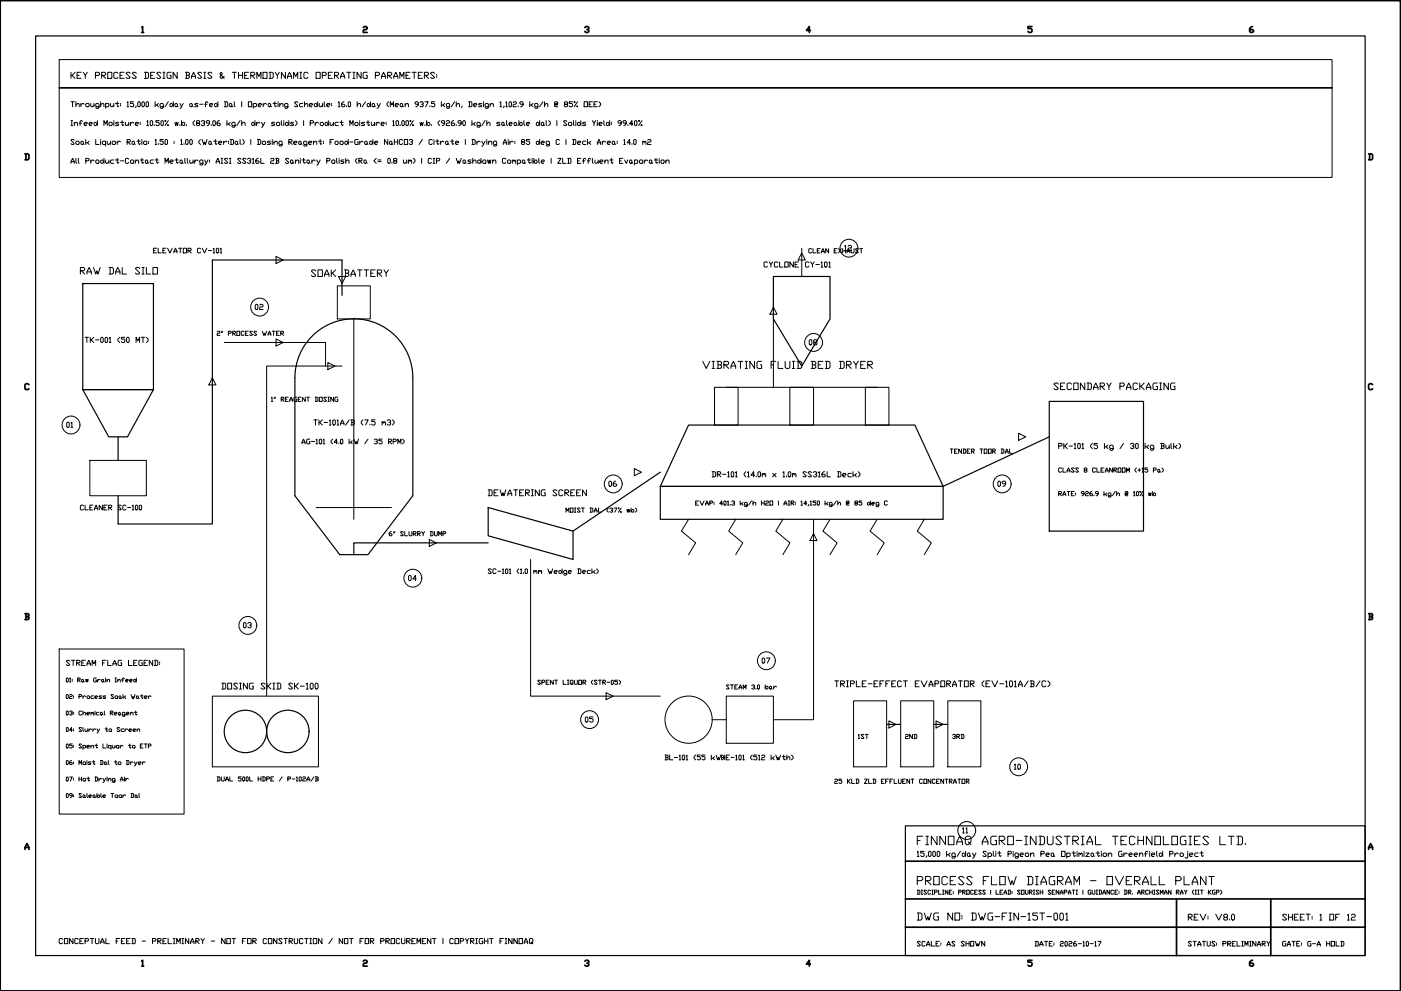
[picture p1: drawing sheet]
<svg xmlns="http://www.w3.org/2000/svg" width="594mm" height="420mm" viewBox="0 0 594 420" stroke-linecap="round" stroke-linejoin="round" font-family="sans-serif">
<defs><g id="words">
<text font-size="7.5" x="387.7" y="359.5">FINNOAQ AGRO-INDUSTRIAL TECHNOLOGIES LTD.</text>
<text font-size="7.1" x="387.7" y="376.4">PROCESS FLOW DIAGRAM - OVERALL PLANT</text>
<g font-size="6.2">
<text x="28.9" y="34.6">KEY PROCESS DESIGN BASIS &amp; THERMODYNAMIC OPERATING PARAMETERS:</text>
<text x="32.8" y="117.5">RAW DAL SILO</text>
<text x="130.9" y="118.5">SOAK BATTERY</text>
<text x="296.7" y="157.3">VIBRATING FLUID BED DRYER</text>
<text x="445.6" y="166.5">SECONDARY PACKAGING</text>
<text x="387.7" y="391.2">DWG NO: DWG-FIN-15T-001</text>
</g>
<g font-size="5.7">
<text x="357" y="107.6">12</text>
<text x="205.7" y="211.3">DEWATERING SCREEN</text>
<text x="92.8" y="293.5">DOSING SKID SK-100</text>
<text x="352.8" y="292.5">TRIPLE-EFFECT EVAPORATOR (EV-101A/B/C)</text>
<text x="406.8" y="354.5">11</text>
<text x="502.7" y="391.2">REV: V8.0</text>
<text x="542.6" y="391.2">SHEET: 1 OF 12</text>
<text x="24" y="401.5">CONCEPTUAL FEED - PRELIMINARY - NOT FOR CONSTRUCTION / NOT FOR PROCUREMENT | COPYRIGHT FINNOAQ</text>
</g>
<g font-size="5.3">
<text x="322.8" y="114.3">CYCLONE CY-101</text>
<text x="106.9" y="132.3">02</text>
<text x="34.9" y="146.4">TK-001 (50 MT)</text>
<text x="341.8" y="147.5">08</text>
<text x="27.2" y="182.4">01</text>
<text x="131.9" y="181.3">TK-101A/B (7.5 m3)</text>
<text x="256.8" y="207.4">06</text>
<text x="421.9" y="207.4">09</text>
<text x="172.2" y="247.3">04</text>
<text x="102" y="267.4">03</text>
<text x="26.8" y="283.3">STREAM FLAG LEGEND:</text>
<text x="322.1" y="282.2">07</text>
<text x="246.9" y="307.3">05</text>
<text x="280.8" y="323.5">BL-101 (55 kW)</text>
<text x="304.8" y="323.5">HE-101 (512 kWth)</text>
<text x="429" y="327.4">10</text>
</g>
<g font-size="4.9">
<text x="63.9" y="108.3">ELEVATOR CV-101</text>
<text x="341.8" y="108.3">CLEAN EXHAUST</text>
<text x="91" y="143.6">2&quot; PROCESS WATER</text>
<text x="113.9" y="171.4">1&quot; REAGENT DOSING</text>
<text x="401.8" y="193.3">TENDER TOOR DAL</text>
<text x="447.7" y="201.4">CLASS 8 CLEANROOM (+15 Pa)</text>
<text x="32.8" y="217.3">CLEANER SC-100</text>
<text x="238.8" y="218.4">MOIST DAL (37% wb)</text>
<text x="163.7" y="228.2">6&quot; SLURRY DUMP</text>
<text x="226.8" y="291.4">SPENT LIQUOR (STR-05)</text>
<text x="306.9" y="293.5">STEAM 3.0 bar</text>
<text x="362.7" y="314.3">1ST</text>
<text x="382.8" y="314.3">2ND</text>
<text x="402.9" y="314.3">3RD</text>
<text x="91" y="332.3">DUAL 500L HDPE / P-102A/B</text>
<text x="352.8" y="333.4">25 KLD ZLD EFFLUENT CONCENTRATOR</text>
<text x="387.7" y="402.2">SCALE: AS SHOWN</text>
<text x="437.8" y="402.2">DATE: 2026-10-17</text>
<text x="502.7" y="402.2">STATUS: PRELIMINARY</text>
<text x="542.6" y="402.2">GATE: G-A HOLD</text>
</g>
</g></defs>
<!-- layer: BORDER_TITLE -->
<g fill="none" stroke="#000" stroke-width=".72">
<path d="M.1 .3h593.8v419.8h-593.8zM60.1 11.7l.4-.4v2.5M60.1 13.8h.8M154.1 11.7l.3-.4h.9l.4 .4-.4 .8h-.9l-.3 .4v.9h1.6M248 11.7l.4-.4h.9l.4 .8-.9 .4M249.3 12.5l.4 .4-.4 .9h-.9l-.4-.5M343.6 12.9h-1.6l1.2-1.6v2.5M437.6 11.3h-1.7v.8h1.3l.4 .4v.8l-.4 .5h-.9l-.4-.5M531.1 11.3h-.4l-.8 .8v1.2l.4 .5h.8l.4-.5-.4-.8h-1.2M25.1 37.3h539.8M10.6 65.2h1.3l.4 .5v1.6l-.4 .4h-1.3M11 65.2v2.5"/>
<path d="M580.3 65.2h1.3l.4 .5v1.6l-.4 .4h-1.3M580.8 65.2v2.5M12.3 163.1l-.4-.4h-.9l-.4 .4v1.7l.4 .4h.9l.4-.4M582 163.1l-.4-.4h-.8l-.5 .4v1.7l.5 .4h.8l.4-.4M10.6 260.2h1.3l.4 .4-.4 .8M11 261.4h.9l.4 .9-.4 .4h-1.3M11 260.2v2.5M580.3 260.2h1.3l.4 .4-.4 .8M580.8 261.4h.8l.4 .9-.4 .4h-1.3M580.8 260.2v2.5M10.6 359.3h1.7M580.3 359.3h1.7"/>
<path d="M10.6 360.1v-.8l.8-1.7 .9 1.7v.8M383.9 365.1h195M580.3 360.1v-.8l.9-1.7 .8 1.7v.8M383.9 381.1h195M383.9 393.1h195M498.9 381.1v24M538.9 381.1v24M60.1 407.5l.4-.4v2.5M60.1 409.6h.8M154.1 407.5l.3-.4h.9l.4 .4-.4 .8h-.9l-.3 .5v.8h1.6M248 407.5l.4-.4h.9l.4 .8-.9 .4M249.3 408.3l.4 .5-.4 .8h-.9l-.4-.4"/>
<path d="M343.6 408.8h-1.6l1.2-1.7v2.5M437.6 407.1h-1.7v.8h1.3l.4 .4v.9l-.4 .4h-.9l-.4-.4M531.1 407.1l-1.2 .8v1.3l.4 .4h.8l.4-.8-.4-.5h-1.2"/>
</g>
<path d="M15.1 15.2h563.8v389.9h-563.8zM383.9 350.1h195v55h-195z" fill="none" stroke="#000" stroke-width=".51"/>
<!-- layer: ANNOTATION -->
<g fill="none" stroke="#000" stroke-width=".42">
<path d="M30.1 43.1h1.4M30.1 51.1h.7M30.1 53.3h.7M30.4 51.1v2.2M30.8 43.1v2.2M31.5 52.5l1.1-.6 .3 .3v1.1M31.5 59.5l-.3-.4h-.8l-.3 .4 1.4 1.4-.3 .4h-.8l-.3-.4M31.5 51.9v1.4M32.2 44.5l1-.6 .4 .3v1.1M32.2 43.1v2.2M33.6 52.2h1M34.3 43.9v1.4"/>
<path d="M34.6 59.9l.7 .3v.7l-.3 .4-.7-.4v-.7zM35 51.5l-.4-.4-.6 .4v1.8M35.7 44.2l-.7-.3-.7 .6M35.7 52.5h1l.4-.3-.4-.3h-.7l-.3 .3 .3 1.1h.7M36.4 44.2l1-.3 .4 .3v.7l-1.1 .4-.3-.4zM36.4 59.1v2.2M37.8 52.5h1l.4-.3-.4-.3h-.7l-.3 .3 .3 1.1h.7M37.8 59.9l-.7 .6h-.7M38.5 43.9v1l.3 .4h.4l.7-.8M39.9 52.2l.7-.3 .7 .6-.7 .8h-.4zM39.9 43.9v1.4M40.6 59.1v2.2h1.4"/>
<path d="M41.3 51.1v2.2M42 45.3h-1.1l-.3-.4v-.7l.3-.3 1.1 .3v1.4l-.4 .3h-.7l-.3-.3M42.7 44.5l1-.6 .4 .3v1.1M42.7 43.1v2.2M42.7 59.1v.4M42.7 59.9v1.4M44.1 53.3v-2.2l.7 1.4 .7-1.4v2.2M44.8 44.2l.3-.3h.7l.4 .3v.7l-.4 .4h-1M44.8 43.9v2M44.8 59.9v2M45.5 59.9v1l.3 .4 1.1-.8M46.2 52.2l.3-.3h.7l.4 .3v.7l-.4 .4h-.7z"/>
<path d="M46.9 43.9v1l.3 .4 1.1-.8M46.9 59.9v1.4M47.9 59.9h.7l.4 .3-.4 1.1h-.7l-.3-.4v-.7zM48.3 43.9v1.4M48.3 51.1v.4M48.3 51.9v1.4M49 43.9h1.4M49.7 43.1v1.8l.3 .4 .4-.4M49.7 59.9v1.4M50.4 51.9h-1.1l-.3 .3 1.4 .7-.4 .4h-1M51.1 43.9v.3M51.1 44.5v.4"/>
<path d="M51.1 51.9h1.4M51.8 51.1v1.8l.3 .4 .4-.4M53.2 51.9v1l.3 .4h.4l.7-.8M53.9 43.5l.3-.4v2.2M53.9 45.3h.7M54.6 51.9v1.4M55.3 51.9v1.4M56.7 43.1h-1.4v.8h1l.4 .3v.7l-.4 .4h-.7l-.3-.4M56.7 52.2l-.7-.3-.7 .6M57.4 52.5h1l.4-.3-.4-.3-1 .3v.7l.3 .4h.7M57.7 44.9l-.3 .7M58.1 59.9h1.4"/>
<path d="M58.8 43.1l.7 .4v1.4l-.4 .4-.7-.4v-1.4zM58.8 59.1v1.8l.3 .4 .4-.4M59.5 51.9v.3M59.5 52.5v.4M60.2 43.5l.3-.4 .7 .4v1.4l-.3 .4-.7-.4zM60.2 59.1v.4M60.2 59.9v1.4M61.2 59.9h.7l.4 .3-.4 1.1h-.7l-.3-.4v-.7zM62.3 43.1l.7 .4v1.4l-.4 .4-.7-.4v-1.4zM62.3 51.5l.3-.4v2.2M62.3 53.3h.7M63 59.9v.3"/>
<path d="M63.7 51.5l.3-.4 .7 .4v1.4l-.3 .4-.7-.4zM65.4 52.9v.4M65.8 59.5l.3-.4v2.2M65.8 43.1v2.2M66.5 44.5l.7 .8M67.2 43.9l-.7 .6h-.7M67.5 51.1h-1.4v.8h1.1l.3 .3-.3 1.1h-.7l-.4-.4M68.2 51.5l.4-.4 .7 .4v1.4l-.4 .4-.7-.4zM69.3 45.3h-1.1l-.3-.4v-.7l.3-.3h.7l.4 .3v1.4l-.4 .3-1-.3M69.3 59.1h-1.4v.8h1l.4 .3-.4 1.1h-.7l-.3-.4M70 51.1h.3v.4h-.3zM70 59.5l.3-.4 .7 .4v1.4l-.3 .4-.7-.4z"/>
<path d="M71 52.9h.4v.4h-.4zM71.4 43.1l-1.4 2.2M71.4 51.1l-1.4 2.2M72.1 44.2l.7-.3 .7 .6-1.1 .8-.3-.4zM73.5 43.1v2.2M73.8 59.9v.3M74.2 44.2l.7-.3 .3 .3v.7l-.7 .4-.3-.4zM74.2 51.9l.3 1.4 .4-1.4 .3 1.4 .4-1.4M75.2 44.9l.4 .4M76.3 43.9l.7 1.4M76.3 52.9v.4M76.6 59.5l.4-.4v2.2"/>
<path d="M77 52.5l.7-.6 .7 .3-.4 1.1zM77 51.1v2.2M77.7 43.9l-1.1 2h-.3M78.7 59.5l.4-.4 .7 .4v1.4l-.4 .4-.7-.4zM79.1 52.9v.4M80.5 44.2l.7-.3 .3 .3v.7l-.7 .4-.3-.4zM80.5 59.5l.3-.4 .7 .4v1.4l-.3 .4-.7-.4zM81.5 44.9l.4 .4M82.5 51.1l-.6 .8v.6l.6 .8M83.6 52.2l-.3-.3 .3-.8h.7l.4 .4-.4 .7h-.7l-.3 .3 .3 .8h.7l.4-.4-.4-.7M83.9 43.9h-1l-.4 .3 1.1 .3 .3 .4-.3 .4h-1.1M84.7 44.2h1.4"/>
<path d="M85 59.1l-.7 .8v.6l.7 .8M85.3 51.5l.4-.4 1.1 .4v.4l-.7 .3M85.7 59.1l.7 2.2 .4-1.1 .3 1.1 .7-2.2M86.4 52.2l.4 .3-.4 .8h-.7l-.4-.4M86.8 44.2h1M88.2 43.5l-.4-.4-.7 .4v1.8M88.9 44.5h1l.4-.3-.4-.3h-.7l-.3 .3v.7l.3 .4h.7M88.9 52.2h-1.1l-.3-.7 .3-.4h.7l.4 .4v1l-.7 .8h-.4M88.9 59.9l.7 .3v.7l-.4 .4-.7-.4v-.7zM89.6 52.9v.4M90.3 51.5l.3-.4 .7 .4v1.4l-.3 .4-.7-.4zM90.6 59.9h1.4"/>
<path d="M91 44.2l.7-.3 .7 .6-1.1 .8-.3-.4zM91.3 59.1v1.8l.4 .4 .3-.4M92.4 43.1v2.2M93 51.1l-1 .8v1l.4 .4h.6l.4-.4-.4-.7h-1M94.8 59.9v1.4M95.2 43.1h1l.4 .4v1.4l-.4 .4h-1M95.5 43.1v2.2M96.2 51.1v2.2M96.9 52.5l.7 .8M96.9 59.9v.3M97.2 44.2l.8-.3 .3 .3v.7l-.7 .4-.4-.4zM97.6 51.9l-.7 .6h-.7"/>
<path d="M97.6 59.1h1.1l.3 .4v1.4l-.3 .4h-1.1M98 59.1v2.2M98.3 44.9l.4 .4M99.4 43.1v1.8l.3 .4M99.7 53.3h-1l-.4-.4v-.7l.4-.3h.7l.3 .3v1.4l-.3 .3-1.1-.3M101.8 59.1v1.8l.4 .4M101.8 51.1l-1.4 2.2M102.5 52.5l1-.6 .4 .3v1.1M102.5 43.1v2.2M102.5 51.1v2.2M102.9 59.1l.6 .8v.6l-.6 .8M105.3 43.1h1.4v2.2h-1.4z"/>
<path d="M106.3 59.1v2.2M106.7 52.2l.7-.3 .7 .6-1 .8zM107.4 44.2l.3-.3h.8l.3 .3v.7l-.3 .4h-1.1M107.4 43.9v2M108.1 51.1v2.2M108.8 51.9v1.4M109.1 59.1h1.1l.4 .4v1.4l-.4 .4h-1.1M109.5 44.5h1.1l.3-.3-.3-.3h-.7l-.4 .3v.7l.4 .4h.7M109.5 59.1v2.2M110.2 52.2l-.7-.3-.7 .6M110.9 51.9l.7 1.4M111.6 59.9h.7l.3 .3-.3 1.1h-.7l-.3-.4v-.7z"/>
<path d="M111.6 43.9v1.4M112.3 51.9l-1 2h-.4M113 44.2l-.7-.3-.7 .6M113.7 44.2l.7-.3 .4 .3v.7l-.8 .4-.3-.4zM114.8 59.9h-1.1l-.3 .3 .3 .3 1.1 .4-.4 .4h-1M114.8 44.9l.3 .4M115.4 59.1v.4M115.4 59.9v1.4M115.8 43.9h1.4M116.2 59.9v1.4M116.5 43.1v1.8l.3 .4 .4-.4M116.5 51.9h-1.1l-.3 .3 1.4 .7-.3 .4h-1.1"/>
<path d="M117.2 52.2l.4-.3h.6l.4 .3v.7l-.4 .4h-.6zM117.9 43.1v.4M117.9 43.9v1.4M118.6 44.5l1-.6 .4 .3v1.1M118.6 43.9v1.4M119.3 51.1v1.8l.3 .4M120.4 51.1v.4M120.4 51.9v1.4M121 52.2l.8-.3 .7 .6-1.1 .8-.4-.4zM122.1 45.3h-1.1l-.3-.4v-.7l.3-.3h.8l.3 .3v1.4l-.3 .3h-.8l-.3-.3M122.5 51.1v2.2M124.5 51.9h-1l-.4 .3 1.4 .7-.3 .4h-1.1"/>
<path d="M125.3 51.1l.6 .8v.6l-.6 .8M126.3 43.5l-.4-.4h-.6l-.4 .4 1.4 1.4-.4 .4-1-.4M127 59.9l.7 .3-.4 1.1-.6-.4v-.7zM128.4 43.9h-1.1l-.3 .3v.7l.3 .4h1.1M128.7 51.1v2.2M129.1 44.5l1-.6 .4 .3v1.1M129.1 43.1v2.2M131.2 44.5h1l.4-.3-.4-.3h-.7l-.3 .3v.7l.3 .4h.7M131.5 52.2h1.1l.3-.7-.3-.4h-1.1v2.2M132.9 59.9v1.4M133.3 44.2l.7-.3 .7 .6-1.1 .8-.3-.4zM133.6 51.9v1.4"/>
<path d="M134.7 43.1v2.2M135 52.2l-.7-.3-.7 .6M135 59.9h1.4M135.4 43.9v1l.4 .4 1-.8M135.8 52.2l.3-.3h.7l.4 .3v.7l-.4 .4h-.7zM135.8 59.1v1.8l.3 .4 .3-.4M136.8 43.9v1.4M137.2 59.9v.3M137.5 43.1v1.8l.3 .4M137.8 52.2l.8-.3 .6 .6-.6 .8h-.4zM138.6 44.5h1l.4-.3-.4-.3h-.7l-.3 .3v.7l.3 .4h.7M139.2 51.1v2.2"/>
<path d="M140 51.9v1l.3 .4 1.1-.8M140.6 43.9v.3M140.6 44.5v.4M141.4 59.1h-1.4v2.2M141.4 51.9v1.4M143.4 43.5l.4-.4v2.2M143.4 51.9h-1l-.4 .3v.7l.4 .4h1M143.4 45.3h.7M144.1 51.9h1.4M144.5 59.9h.7l.3 .3-.3 1.1h-.7l-.4-.4v-.7zM144.8 51.1v1.8l.4 .4 .3-.4M145.9 43.1l-1.1 .8v1l1.1 .4 .3-.4-.3-.7h-1.1"/>
<path d="M146.9 44.9v.4M147.7 59.1v2.2M148 43.1l.7 .4v1.4l-.4 .4-.6-.4v-1.4zM148.3 53.3v-2.2l.8 1.4 .6-1.4v2.2M150.5 52.2l.3-.3h.7l.3 .3v.7l-.3 .4h-.7zM151.5 44.5l1-.6 .4 .3v1.1M151.5 43.1v2.2M151.8 59.1h-1l-.3 .4v1.4l.3 .4h1v-1.1h-.3M152.5 51.1v.4M152.5 51.9v1.4M152.5 59.9v1.4M154.6 51.9h-1l-.4 .3 1.4 .7-.3 .4h-1.1"/>
<path d="M155 59.9l.7 .3v.7l-.4 .4-.7-.4v-.7zM155 43.1l-1.4 2.2M155.3 51.9h1.4M155.7 44.2l.7-.3 .7 .6-1.1 .8-.3-.4zM156 51.1v1.8l.4 .4 .3-.4M157.1 43.1v2.2M157.4 51.9v1l.4 .4 1-.8M157.8 44.2l.7-.3 .3 .3v.7l-.7 .4-.3-.4zM158.1 59.1v2.2M158.8 44.9l.4 .4M158.8 51.9v1.4M159.6 51.9v1.4"/>
<path d="M159.9 43.9l.7 1.4M161 52.2l-.8-.3-.6 .6M161.3 43.9l-1.1 2h-.3M161.6 52.5h1.1l.3-.3-.3-.3h-.7l-.4 .3 .4 1.1h.7M163.7 51.9v.3M163.7 52.5v.4M164.4 59.1v2.2l-1.4-2.2v2.2M164.8 43.1l-.7 .8v.6l.7 .8M165.5 45.3v-2.2l.7 1.4 .7-1.4v2.2M165.5 59.9l.7 .3v.7l-.4 .4-.7-.4v-.7zM166.5 51.5l.4-.4v2.2M166.5 53.3h.7"/>
<path d="M167.2 59.1v2.2M167.6 44.5h1l.4-.3-.4-.3h-.7l-.3 .3v.7l.3 .4h.7M167.9 51.5l.4-.4 .7 .4v1.4l-.4 .4-.7-.4zM168.6 59.1v2.2M169.7 44.2l.7-.3 .3 .3v.7l-.7 .4-.3-.4zM169.7 52.9v.4M170.4 51.5l.3-.4 .7 .4v1.4l-.3 .4-.7-.4zM170.7 59.5l-.3-.4h-.7l-.4 .4v1.4l.4 .4h.7l.3-.4M170.7 44.9l.4 .4M171.4 59.1h1.4v2.2h-1.4zM171.8 44.5l1-.6 .4 .3v1.1M171.8 43.9v1.4"/>
<path d="M172.1 51.5l.4-.4 .7 .4v1.4l-.4 .4-.7-.4zM173.5 59.5l.4-.4h.7l.3 .4v.4l-.7 .3M173.9 51.1h.3v.4h-.3zM174.9 52.9h.4v.4h-.4zM175.3 51.1l-1.4 2.2M177.4 44.2h-1.1l-.3-.3 .3-.8h.7l.4 .4v1l-1.1 .8M178.1 43.5l.3-.4h.7l.4 .4v.4l-.7 .3M178.1 51.9l.3 1.4 .4-1.4 .3 1.4 .4-1.4M179.1 44.2l.4 .3-.4 .8h-.7l-.3-.4M179.1 59.1l-1.4 2.2M180.2 43.1h1.4l-1.1 2.2M180.2 52.9v.4"/>
<path d="M180.9 52.5l.7-.6 .7 .3v.7l-.4 .4zM180.9 51.1v2.2M182.3 44.9v.4M183 52.9v.4M183.3 59.5l-.3-.4-1.1 .4v1.4l.4 .4h.7l.3-.4M184 59.1v.4M184 59.9v1.4M184.4 43.1h-1.4v.8h1l.4 .3v.7l-.4 .4h-.7l-.3-.4M184.7 59.9h1.4M185.4 59.1v1.8l.4 .4 .3-.4M186.5 51.1l-.7 .8v.6l.7 .8M186.8 59.9v1.4"/>
<path d="M187.2 43.1v2.2M187.9 44.5l.7 .8M188.6 43.9l-.7 .6h-.7M188.6 52.2h-1.1l-.3-.7 .3-.4h.7l.4 .4v1l-1.1 .8M189.3 51.5l.3-.4h.7l.4 .4-.4 .7h-.7l-.3 .3v.8h1.4M189.3 59.9l.7 .3v.7l-.4 .4-.7-.4v-.7zM190.7 45.3h-1.1l-.3-.4v-.7l.3-.3h.7l.4 .3v1.4l-.4 .3h-.7l-.3-.3M191 59.9h1.4M191.7 59.1v1.8l.4 .4 .3-.4M192.4 51.1l-1 .8v1l.3 .4h.7l.4-.4-.4-.7h-1M192.8 43.1l-1.4 2.2M193.5 44.5l1-.6 .4 .3v1.1"/>
<path d="M193.5 43.1v2.2M193.5 52.9v.4M195.6 52.2h-1.1l-.3-.7 .3-.4 1.1 .4v1l-1.1 .8M195.9 44.9l-.3 .7M196.3 51.5l.3-.4 .7 .4v1.4l-.3 .4-.7-.4zM197.3 59.1v2.2M198.7 43.1h1.1l.3 .4v1.4l-.3 .4h-1.1M199.1 43.1v2.2M200.1 59.1h1.1l.3 .4v1.4l-.3 .4h-1.1M200.1 51.1v2.2M200.4 59.1v2.2M200.8 44.5h1.1l.3-.3-.3-.3h-.7l-.4 .3v.7l.4 .4h.7"/>
<path d="M200.8 52.5l.7 .8M201.5 51.9l-.7 .6h-.7M202.2 59.9v1.4M203.6 53.3h-1l-.4-.4v-.7l.4-.3h.7l.3 .3v1.4l-.3 .3h-.7l-.4-.3M204.3 43.9h-1l-.4 .3 1.4 .7-.3 .4h-1.1M204.3 59.9l.7 1.4M205 43.1v.4M205 43.9v1.4M205.7 59.9l-1 2h-.4M205.7 51.1l-1.4 2.2M206.4 52.5l1.1-.6 .3 .3v1.1M206.4 51.1v2.2"/>
<path d="M206.4 59.1v.4M206.4 59.9v1.4M207.1 45.3h-1l-.4-.4v-.7l.4-.3h.7l.3 .3v1.4l-.3 .3-1.1-.3M207.1 59.9v1.4M207.8 44.5l1.1-.6 .3 .3v1.1M207.8 43.9v1.4M212 43.5l.3-.4v2.2M212 51.9h-1.1l-.3 .3 1.4 .7-.3 .4h-1.1M212 45.3h.7M212.7 52.2l.4-.3 .6 .3-.3 1.1-.7-.4zM213.7 44.9l-.3 .7M213.7 52.9l.4 .4"/>
<path d="M214.5 43.5l.3-.4v2.2M214.5 45.3h.7M214.8 51.1v1.8l.4 .4M215.5 59.1v.4M215.5 59.9v1.4M215.9 52.5h1l.4-.3-.4-.3h-.7l-.3 .3 .3 1.1h.7M216.2 43.1l.7 .4v1.4l-.3 .4-.7-.4v-1.4zM216.2 59.9v1.4M217.6 43.5l.4-.4h.7l.3 .4-.3 .7-1.1 .3v.8h1.4M218 52.2l.3-.3 .7 .3-.3 1.1-.7-.4zM218.3 59.9v.3M219 52.9l.4 .4"/>
<path d="M219.7 44.9v.4M220 52.5l.8-.6 .6 .3-.3 1.1zM220 51.1v2.2M221.8 44.2h-1l-.4-.3 .4-.8h.6l.4 .4v1l-1 .8M222.2 51.1v1.8l.3 .4M223.2 52.5h1l.4-.3-.4-.3h-.6l-.4 .3 .4 1.1h.6M224.6 59.1h-1.4v.8h1l.4 .3v.7l-.4 .4h-.6l-.4-.4M224.6 43.1v2.2M225.3 44.5l.7 .8M226 43.9l-.7 .6h-.7M227.4 52.2l.7-.3 .7 .6-1 .8zM227.8 59.9l1 .6-.7 .8-.7-.4v-.7z"/>
<path d="M228.1 45.3h-1l-.4-.4v-.7l.4-.3h.7l.3 .3v1.4l-.3 .3-1.1-.3M228.8 51.1v2.2M228.8 59.1v2.2M229.5 52.2l.4-.3 .6 .3-.3 1.1-.7-.4zM230.2 43.1l-1.4 2.2M230.5 52.9l.4 .4M230.9 44.5l1-.6 .4 .3v1.1M230.9 43.1v2.2M231.6 51.1v1.8l.3 .4M232.7 51.1l.6 .8v.6l-.6 .8M236.1 44.2l-.6 .3 .3-.6h.3v.6l.4-.3v-.7l-.4-.4h-.6l-.4 .4v1.4l.4 .4h1M236.1 51.1v2.2"/>
<path d="M237.2 59.5l-.3-.4h-.8l-.3 .4v1.4l.3 .4h.8l.3-.4M239.6 44.2l-.3-.3 .3-.8h.8l.3 .8-.3 .3h-.8l-.3 .7 .3 .4h.8l.3-.4-.3-.7M240 59.1v2.2M240.4 51.5l-.4-.4h-.7l-.3 .4 1.4 1.4-.4 .4h-.7l-.3-.4M241 52.2l.4-.3h.7l.3 .3v.7l-.3 .4h-.7zM242.8 43.1h-1.4v.8h1l.4 .3v.7l-.4 .4-1-.4M242.8 59.1h1l.4 .4v1.4l-.4 .4h-1M243.2 51.1v1.8l.3 .4M243.2 59.1v2.2M243.5 43.1h.3v.4h-.3zM244.2 51.1v.4M244.2 51.9v1.4"/>
<path d="M244.6 44.9h.3v.4h-.3zM244.9 52.2l.7-.3 .7 .6-.7 .8h-.4zM244.9 43.1l-1.4 2.2M246.3 51.1v2.2M247.7 43.1h1.4v2.2h-1.4zM248.4 51.9h-1l-.4 .3 1.4 .7-.4 .4h-1M248.4 59.9h-1l-.4 .3 .4 1.1h1M249.1 59.1v2.2M249.8 44.2h.7M250.5 59.9l-.7 .6h-.7M251.2 43.1h-1.4v2.2h1.4M251.2 51.1l.7 1.1v1.1"/>
<path d="M251.9 44.2h.7M252.6 51.1l-.7 1.1M253.3 43.1h-1.4v2.2h1.4M253.3 51.1v.4M253.3 51.9v1.4M254 43.1l.7 .8v.6l-.7 .8M254 52.5h1.1l.3-.3-.3-.3h-.8l-.3 .3 .3 1.1h.8M255.4 59.9v1.4M256.1 51.1v1.8l.4 .4M257.1 52.2l.8-.3 .6 .6-1 .8-.4-.4zM258.5 51.1v2.2M259.2 51.9v.3"/>
<path d="M259.2 52.5v.4M259.9 59.9l.7 .3-.3 1.1-.7-.4v-.7zM261.7 59.9v.3M263.4 52.2h-1l-.4-.7 .4-.4h.7l.3 .4v1l-1 .8M264.5 59.5l.3-.4v2.2M265.6 52.2h-1.1l-.3-.7 .3-.4 1.1 .4v1l-1.1 .8M266.2 52.9v.4M268.4 52.5h-1.4l1-1.4v2.2M268.7 59.5l.3-.4 .7 .4v1.4l-.3 .4-.7-.4zM269 51.5l.4-.4 .7 .4v1.4l-.4 .4-.7-.4zM270.8 51.1h.3v.4h-.3zM271.8 52.9h.4v.4h-.4z"/>
<path d="M272.2 51.1l-1.4 2.2M272.5 59.9v1.4M274.6 59.5l.4-.4 1.1 .4-.4 .7-1.1 .3v.8h1.5M30.1 69.3v-.8l.7-1.4 .7 1.4v.8M30.1 68.5h1.4M32.2 60.2l1-.3 .4 .3v.7l-.4 .4h-.6l-.4-.4zM32.2 67.1v1.8l.4 .4M33.2 67.1v1.8l.4 .4M35.3 60.9l.4 .4M36.4 68.2h1l.4-.7-.4-.4h-1v2.2M37.1 60.5l.7 .8M38.5 67.8v1.5"/>
<path d="M39.9 68.2l-.7-.4-.7 .7M40.9 67.8h.7l.4 .4v.7l-.4 .4h-.7l-.3-.4zM42.7 68.2l.7-.4 .7 .7-1 .8-.4-.4zM44.1 67.1v2.2M44.8 60.2l-.4-.3h-.7l-.3 .3 .3 1.1h1.1M44.8 67.8v1.1l.3 .4 1.1-.8M46.2 67.8v1.5M48.3 67.8h-1.1l-.3 .4v.7l.3 .4h1.1M49 67.8h1.4M49.7 67.1v1.8l.3 .4 .4-.4M51.1 60.2l-.7-.3-.7 .6M51.1 68.2h1.4"/>
<path d="M53.9 60.2h1l.4-.7-.4-.4h-1v2.2M54.2 60.2l1.1 1.1M54.6 67.5l-.4-.4h-.7l-.3 .4v1.4l.3 .4h.7l.4-.4M55.6 67.8h.7l.4 .4-.4 1.1h-.7l-.3-.4zM56 60.2l.3-.3 .7 .3-.3 1.1-.7-.4zM57 60.9l.4 .4M57.4 68.5l1-.7 .4 .4v1.1M57.4 67.8v1.5M59.5 67.8h1.4M60.2 67.1v1.8l.3 .4 .4-.4M61.9 67.8l.7 .4-.3 1.1-.7-.4zM62.6 68.9l.4 .4"/>
<path d="M63 60.5v.4M65.1 67.8h-1.1l-.3 .4 .3 1.1h1.1M65.8 61.3h.7M65.8 67.8h1.4M66.5 67.1v1.8l.3 .4 .4-.4M67.2 60.9v.4M70 69.3v-2.2l.7 1.4 .7-1.4v2.2M72.1 68.5h1l.4-.3-.4-.4h-.7l-.3 .4v.7l.3 .4h.7M73.8 60.5v.4M74.2 67.8h1.4M74.9 67.1v1.8l.3 .4 .4-.4M76.6 67.8l.7 .4-.3 1.1-.7-.4z"/>
<path d="M76.6 61.3h.7M77.3 68.9l.4 .4M78 60.9v.4M78.4 67.1v1.8l.3 .4M79.4 67.1v1.8l.4 .4M80.5 67.8v1.1l.3 .4 1.1-.8M81.9 67.8v1.5M82.5 67.8v1.5M83.9 68.2l-.6-.4-.8 .7M86.1 69.3h-1.1l-.3-.4 .3-1.1h.7l.4 .4v1.4l-.4 .3h-.7l-.3-.3M86.8 67.8l.7 1.5M88.2 67.8l-1.1 2.1h-.3"/>
<path d="M88.9 67.8v.4M88.9 68.5v.4M89.6 60.9l.3 .4M91.7 69.3v-.8l.7-1.4 .6 1.4v.8M91.7 68.5h1.3M92.7 60.5h1.1l.3-.3-.3-.3h-.8l-.3 .3 .3 1.1h.8M93.8 67.1h.6M93.8 69.3h.6M94.1 67.1v2.2M96.2 60.2l-.7-.3-.7 .6M96.6 67.5l-.4-.4h-.7l-.3 .4 1.4 1.4-.4 .4h-.7l-.3-.4M96.9 60.5v.4"/>
<path d="M97.2 67.1h.8M97.2 69.3h.8M97.6 67.1v2.2M99.7 60.2l.4-.3 .7 .3-.4 1.1-.7-.4zM100.8 60.9l.3 .4M102.2 67.5l-.4-.4h-.7l-.3 .4 1.4 1.4-.4 .4h-.7l-.3-.4M104.3 67.5l-.4-.4h-.7l-.3 .4 1.4 1.4-.4 .4h-.7l-.3-.4M104.9 67.5l.4-.4h.7l.3 .4-.3 .7h-.3M106 68.2l.3 .3-.3 .8h-.7l-.4-.4M107.1 67.5l.3-.4v2.2M107.1 69.3h.6M109.5 67.1l-1 .7v1.1l.3 .4h.7l.4-.8-.4-.3h-1"/>
<path d="M110.6 67.1v2.2h1.4M114.8 67.5l.3-.4 1.1 .4-.4 .7h-.7l-.3 .3v.8h1.4M116.2 60.5l1-.6 .4 .3v1.1M116.8 67.1h1.1l.3 .4-.3 .7M117.2 68.2h.7l.3 .7-.3 .4h-1.1M117.2 67.1v2.2M119.6 61.3h-1l-.4-.4v-.7l.4-.3h.7l.3 .3v1.4l-.3 .3-1.1-.3M122.5 60.2h1l.4-.7-.4-.4h-1v2.2M122.5 67.5l-.4-.4-1.1 .4 1.5 1.4-.4 .4h-.7l-.4-.4M122.8 60.2l1.1 1.1M123.5 67.8l.7 .4-.3 1.1-.8-.4zM124.2 68.9l.3 .4"/>
<path d="M124.5 60.5h1.1l.3-.3-.3-.3h-.7l-.4 .3 .4 1.1h.7M125.3 68.5l1-.7 .4 .4v1.1M125.3 67.8v1.5M127.3 67.1v.4M127.3 67.8v1.5M127.7 60.9l.4 .4M128.1 67.8h1.4M128.7 67.1v1.8l.4 .4 .4-.4M130.1 61.3h-1l-.4-.4v-.7l.4-.3h.7l.3 .3v1.4l-.3 .3-1.1-.3M130.1 68.2l.4-.4 .7 .4-.3 1.1-.8-.4zM130.9 60.5h1l.3-.3-.3-.3h-.7l-.3 .3 .3 1.1h.7M131.2 68.9l.3 .4"/>
<path d="M132.2 67.8v1.5M132.9 60.5l1.1-.6 .3 .3v1.1M133.6 68.2l-.7-.4-.7 .7M134.3 67.8l.7 1.5M135.8 67.8l-1.1 2.1h-.4M137.2 60.5v.4M138.6 68.2h1l.4-.7-.4-.4h-1v2.2M140 60.2h.6M140.6 68.2l.4-.4h.7l.3 1.1-.3 .4h-.7l-.4-.4zM142 60.2l1.1-.3 .3 .3v.7l-.3 .4h-.7l-.4-.4zM142.7 67.1v1.8l.4 .4M143.8 67.1v.4"/>
<path d="M143.8 67.8v1.5M145.9 67.8h-1.1l-.3 .4 .3 .3h.7l.4 .4-.4 .4h-1M146.2 60.2l.7-.3 .8 .6-1.1 .8-.4-.4zM146.6 68.5l.7-.7h.4l.3 .4v1.1M146.6 67.1v2.2M148.3 60.2h1.4M151.5 67.1l-.7 .7v.7l.7 .8M152.2 68.2h1l.4-.7-.4-.4h-1v2.2M152.5 68.2l1.1 1.1M153.9 60.2l-.7-.3-.7 .6M154.6 67.8l.7 .4-.3 1.1-.7-.4zM155.3 68.9l.4 .4"/>
<path d="M155.7 60.9l.3 .4M156.7 60.2l.7-.3 .7 .6-1 .8-.4-.4zM158.8 60.5h1.1l.3-.3-.3-.3h-.7l-.4 .3 .4 1.1h.7M159.6 67.1l-1.1 1.1 1.1 1.1M160.2 68.5h1.4M160.2 67.8h1.4M164.4 67.5l.4-.4 .7 .4v1.4l-.4 .4-.7-.4zM166.2 60.9l.3 .4M166.2 68.9v.4M167.2 68.2l-.3-.4 .3-.7h.7l.4 .4-.4 .7h-.7l-.3 .3 .3 .8h.7l.4-.4-.4-.7M167.2 60.2h1.4M171.1 67.8v1.1l.3 .4 1.1-.8"/>
<path d="M172.5 67.8v1.5M173.2 68.2l.3-.4 .4 .7M173.2 67.8v1.5M173.9 68.2l.3-.4 .4 .4v1.1M174.6 60.2l.3 .3-.3 .8h-.7l-.4-.4M175.3 67.1l.7 .7v.7l-.7 .8M178.8 67.1v2.2M183 67.5l-.4-.4h-.7l-.3 .4v1.4l.3 .4h.7l.4-.4M183.7 67.1h.7M183.7 69.3h.7M184 67.1v2.2M185.1 68.2h1l.4-.7-.4-.4h-1v2.2"/>
<path d="M188.2 60.2l-.7-.3-.7 .6M190 60.9l.3 .4M190.7 67.1l-1.4 2.2M193.1 60.5h1.1l.3-.3-.3-.3h-.7l-.4 .3 .4 1.1h.7M193.5 67.1l.7 2.2 .3-1.1 .4 1.1 .7-2.2M196.3 68.2l.3-.4 .7 .4-.3 1.1-.7-.4zM197.3 68.9l.4 .4M199.8 67.8h-1.1l-.3 .4 .3 .3h.7l.4 .4-.4 .4h-1M200.4 68.5l1.1-.7 .4 .4v1.1M200.4 67.1v2.2M202.9 67.8h.4l.7 .7-.7 .8-.7-.4zM203.6 60.2l-.7-.3-.7 .6"/>
<path d="M204 67.1v2.2M205 67.8h.7l.4 .4v.7l-.4 .4h-.7l-.3-.4zM206.8 67.8l.3 1.5 .4-1.5 .3 1.5 .4-1.5M207.1 60.5l1.1-.6 .3 .3v1.1M208.9 68.5l.6-.7h.4l.4 .4v1.1M208.9 67.8v1.5M210.6 61.3h-1.1l-.3-.4v-.7l.3-.3h.8l.3 .3v1.4l-.3 .3h-.8l-.3-.3M213.4 61.3v-.8l.7-1.4 .7 1.4v.8M213.4 60.5h1.4M214.5 67.5l-.4-.4h-.7l-.3 .4v1.4l.3 .4h.7l.4-.4M215.5 67.8h.7l.4 .4v.7l-.4 .4h-.7l-.3-.4zM217.3 68.2l.3-.4 .4 .7"/>
<path d="M217.3 67.8v1.5M217.6 60.2l-.7-.3-.7 .6M218 68.2l.3-.4 .4 .4v1.1M218.3 60.5v.4M219.4 68.2l.3-.4h.7l.4 .4-.4 1.1h-1M219.4 67.8v2.1M221.4 60.2l-.3-.3 .3-.8h.8l.3 .4-.3 .7h-.8l-.3 .3 .3 .8h.8l.3-.4-.3-.7M221.4 68.2l.4-.4 .7 .4-.3 1.1-.8-.4zM222.5 68.9l.3 .4M223.6 67.8h1.4M224.2 67.1v1.8l.4 .4 .4-.4M225.6 67.1v.4"/>
<path d="M225.6 67.8v1.5M226.4 68.5l.7-.7 .7 .4-.4 1.1zM226.4 67.1v2.2M228.5 67.1v1.8l.3 .4M229.5 60.5h1l.4-.3-.4-.3-1 .3v.7l.4 .4h.6M229.5 68.5h1l.4-.3-.4-.4h-.6l-.4 .4v.7l.4 .4h.6M233 61.3h-1.1l-.3-.4v-.7l.3-.3h.8l.3 .3v1.4l-.3 .3h-.8l-.3-.3M233.7 67.1v2.2M236.5 67.1h1.4l-1.4 2.2h1.4M238.6 67.1v2.2h1.4M240.7 67.1h1.1l.3 .4v1.4l-.3 .4h-1.1M241 67.1v2.2"/>
<path d="M244.9 60.5h1.1l.3-.3-.3-.3h-.8l-.3 .3 .3 1.1h.8M244.9 68.2h.7M246.3 67.1h-1.4v2.2h1.4M247 68.2h1M248.4 67.5l-.4-.4-.6 .4v1.8M249.1 68.2h1M249.8 60.5l.7 .8M250.5 67.5l-.4-.4-.7 .4v1.8M251.2 67.1v1.8l.3 .4M252.3 67.8v1.1l.3 .4 1.1-.8M253.3 61.3v-.8l.7-1.4 .7 1.4v.8M253.3 60.5h1.4"/>
<path d="M253.7 67.8v1.5M254.3 68.5h1.1l.3-.3-.3-.4h-.7l-.4 .4 .4 1.1h.7M256.5 68.5l.6-.7h.4l.4 .4v1.1M256.5 67.8v1.5M256.8 60.2l-.7-.3-.7 .6M257.5 60.5h1l.4-.3-.4-.3h-.6l-.4 .3 .4 1.1h.6M258.5 67.8h1.4M259.2 67.1v1.8l.4 .4 .3-.4M260.6 60.9l.4 .4M261.7 60.5v.4M262.7 68.2h.7M264.2 67.1h-1.5v2.2h1.5"/>
<path d="M264.5 61.3h.7M264.8 67.8l.8 1.5 .6-1.5M267.3 60.5h-1.4l1.1-1.4v2.2M267.3 67.8l.7 .4-.4 1.1-.6-.4zM268 60.9v.4M268 68.9l.4 .4M269 68.2l.4-.4h.7l.3 .4-.3 1.1h-1.1M269 67.8v2.1M271.5 67.8h.7l.3 .4-.3 1.1h-.7l-.4-.4zM272.5 60.2l.4-.3 .3 .6M273.2 60.2l.4-.3 .3 .3v1.1M273.2 67.8v1.5"/>
<path d="M274.6 68.2l-.7-.4-.7 .7M275.7 67.8l.7 .4-.3 1.1-.8-.4zM276.4 68.9l.3 .4M277.5 67.8h1.3M278.1 67.1v1.8l.4 .4 .3-.4M279.5 67.1v.4M279.5 67.8v1.5M280.6 67.8h.7l.3 .4v.7l-.3 .4h-.7l-.4-.4zM282.3 68.5l1.1-.7 .3 .4v1.1M282.3 67.8v1.5M128.1 188.2l.6-2 .7 2M128.1 187.5h1.3"/>
<path d="M131.4 186.2h-1l-.4 .3v1.4l.4 .3h1v-1h-.3M132 187.2h1.4M134 186.5l.4-.3v2M134 188.2h.7M135.7 186.2l.7 .3v1.4l-.3 .3-.7-.3v-1.4zM137 186.5l.4-.3v2M137 188.2h.7M141.1 186.2l-.7 .7v.6l.7 .7M143 187.5h-1.3l1-1.3v2M143.7 187.9v.3M144.7 186.2l.7 .3v1.4l-.4 .3-.6-.3v-1.4zM148 186.2v2"/>
<path d="M148.7 187.5l.7 .7M149.4 186.9l-.7 .6h-.7M150 186.2l.7 2 .3-1 .4 1 .6-2M156 186.2l-1.3 2M158.7 186.5l1-.3 .3 .7-.6 .3M159.7 187.2l.3 .3-.3 .7-1-.3M162.1 186.2h-1.4v.7h1l.4 .3v.7l-.4 .3-1-.3M164.7 187.2h1l.3-.7-.3-.3h-1v2M165 187.2l1 1M166.7 187.2h1l.3-.7-.3-.3h-1v2M168.7 188.2v-2l.7 1.3 .6-1.3v2M170.7 186.2l.7 .7v.6l-.7 .7"/>
<path d="M302 200h1.1l.3 .4v1.4l-.3 .4h-1.1M302.3 200v2.2M310.4 200l.7 .4v1.4l-.3 .4-.8-.4v-1.4zM316.3 200l-.7 .7v.8l.7 .7M349.6 200l-1.1 .7v1.1l.4 .4h.7l.4-.4-.4-.7h-1.1M350.7 200v2.2h1.5M355.1 200h1.1l.4 .4v1.4l-.4 .4h-1.1M355.5 200v2.2M361.7 200v2.2M363.9 200l.8 .7v.8l-.8 .7M448.9 189.1h1.1l.4-.8-.4-.3h-1.1v2.2M451.1 188v2.2"/>
<path d="M451.5 189.1l1.1 1.1M452.6 188l-1.1 1.1h-.4M453.3 189.1h1.5M455.5 188.3l.4-.3v2.2M455.5 190.2h.7M457 188.3l.3-.3 .8 .3v1.5l-.4 .4-.7-.4zM458.8 188.3l.4-.3v2.2M458.8 190.2h.7M463.2 188l-.7 .7v.7l.7 .8M465.4 188h-1.5v.7h1.1l.4 .4v.7l-.4 .4h-.7l-.4-.4M468.3 188v2.2M469.1 189.4l.7 .8"/>
<path d="M469.8 188.7l-.7 .7h-.8M472 190.2h-1.1l-.4-.4v-.7l.4-.4h.7l.4 .4v1.4l-.4 .4h-.7l-.4-.4M476.4 188l-1.5 2.2M479.3 188.3l.4-.3 1.1 .3-.4 .8h-.3M480.4 189.1l.4 .3-.4 .8h-.7l-.4-.4M481.5 188.3l.4-.3 .7 .3v1.5l-.3 .4-.8-.4zM485.6 188v2.2M486.3 189.4l.7 .8M487 188.7l-.7 .7h-.7M489.2 190.2h-1.1l-.3-.4v-.7l.3-.4h.8l.3 .4v1.4l-.3 .4h-.8l-.3-.4M492.2 188h1.1l.3 .3-.3 .8M492.5 189.1h.8l.3 .7-.3 .4h-1.1"/>
<path d="M492.5 188v2.2M494.4 188.7v1.1l.3 .4h.4l.7-.8M495.8 188.7v1.5M496.6 188v1.8l.3 .4M497.7 188v2.2M498.4 189.4l.7 .8M499.1 188.7l-.7 .7h-.7M499.9 188l.7 .7v.7l-.7 .8M295 213.3h.6M296.2 212.4h-1.2v1.8h1.2M296.8 212.4l.9 1.8 .9-1.8M299.2 214.2l.6-1.8 .6 1.8"/>
<path d="M299.2 213.6h1.2M301 213.3h.9l.3-.6-.3-.3h-.9v1.8M302.8 213v.3M302.8 213.6v.3M304.2 201.1h1.1l.3-.7-.3-.4h-1.1v2.2M304.5 201.1l1.1 1.1M306.4 213.6h-1.2l.9-1.2v1.8M306.4 201.1h1.4M307.3 212.4l.6 .3v1.2l-.3 .3-.6-.3v-1.2zM308.5 212.7l.3-.3v1.8M308.5 214.2h.6M308.6 200.4l.3-.4v2.2"/>
<path d="M308.6 202.2h.7M309.7 213.9v.3M310.3 212.7l.3-.3 .9 .3-.3 .6h-.3M311.2 213.3l.3 .3-.3 .6-.9-.3M311.9 200.4l.4-.4v2.2M311.9 202.2h.7M313.9 212.4v1.8M314.5 213.6l.6 .6M315.1 213l-.6 .6h-.6M316.9 214.2h-.9l-.3-.3 .3-.9 .9 .3v1.2l-.3 .3-.9-.3M317 200.4l.4-.4v2.2M317 202.2h.8"/>
<path d="M318.7 212.4l-1.2 1.8M319.3 213.6l.9-.6 .3 .3v.9M319.3 212.4v1.8M320 201.5h-1.5l1.1-1.5v2.2M320.7 201.8v.4M321.4 200.4l.4-.4 .7 .4v1.4l-.4 .4-.7-.4zM322.9 213.3h1.2M322.9 212.4v1.8M323.2 201.1l.4-.4 .4 .8M323.2 200.7v1.5M324 201.1l.3-.4 .4 .4v1.1M324.1 212.4v1.8"/>
<path d="M324.7 212.7l.3-.3 .9 .3-.3 .6-.9 .3v.6h1.2M326.5 212.4h1.2v1.8h-1.2zM327.6 200.7l1.5 1.5M329.1 200.7l-1.5 1.5M330.1 212.4v1.8M332 200.4l.4-.4v2.2M332 202.2h.8M332.4 214.2l.7-1.8 .6 1.8M332.4 213.6h1.3M333.5 201.8v.4M334.2 200.4l.4-.4 .7 .4v1.4l-.4 .4-.7-.4zM334.3 214.2h.6"/>
<path d="M334.3 212.4h.6M334.6 212.4v1.8M335.4 213.3h1l.3-.6-.3-.3h-1v1.8M335.7 213.3l1 .9M336 201.1l.4-.4 .4 .8M336 200.7v1.5M336.8 201.1l.3-.4 .4 .4v1.1M337.3 213v.3M337.3 213.6v.3M339.6 212.7l.4-.3v1.8M339.6 214.2h.7M341.9 200.4l-.4-.4h-.7l-.4 .4 1.5 1.4-.4 .4h-.7l-.4-.4"/>
<path d="M342.1 213.6h-1.2l.9-1.2v1.8M342.9 213.9l-.3 .6M343.6 212.7l.3-.3v1.8M343.6 214.2h.6M344.1 200.4l-.4-.4h-.7l-.4 .4 1.5 1.4-.4 .4h-.7l-.4-.4M344.8 200.4l.4-.4h.7l.4 .7-.7 .4M345.9 201.1l.4 .4-.4 .7h-.7l-.4-.4M345.9 212.4h-1.1v.6h.9l.2 .3-.2 .9-.9-.3M346.5 212.7l.3-.3 .7 .3v1.2l-.3 .3-.7-.3zM347 200.4l.4-.4v2.2M347 202.2h.8M349.8 212.4v1.8"/>
<path d="M350.4 213.6l.7 .6M351.1 213l-.7 .6h-.6M352.8 214.2h-.8l-.3-.3 .3-.9 .8 .3v1.2l-.2 .3-.9-.3M354.7 212.4l-1.3 1.8M355.3 213.6l.9-.6 .2 .3v.9M355.3 212.4v1.8M357.3 201.5h1.1l.4-.4-.4-.4h-.7l-.4 .4 .4 1.1h.7M359.7 213.3l-.5 .3 .3-.6h.2v.6l.3-.3-.3-.9-.8 .3v1.2l.3 .3h.8M361 200.7h-1.1l-.4 .4 .4 1.1h1.1M362.5 201.5l.7 .7M362.8 213.3l-.3-.3 .3-.6 .8 .3-.3 .6-.8 .3 .3 .6 .8-.3-.3-.6M363.2 200.7l-.7 .8h-.8"/>
<path d="M365.5 212.4h-1.3v.6h1l.3 .3-.3 .9-1-.3M367.8 213.3l.6-.3 .7 .6-1 .6zM369.1 212.4v1.8M369.7 213.6h.8l.3-.3-.3-.3-.8 .3v.6l.8 .3M372.7 214.2h-1l-.3-.3 .3-.9 1 .3v1.2l-.3 .3-1-.3M376.3 212.7l-.3-.3-1 .3v1.2l.3 .3 1-.3M448.9 209.3h.9l.3-.6-.3-.3h-.9v1.8M449.2 209.3l.9 .9M450.7 210.2l.6-1.8 .6 1.8M450.7 209.6h1.2M452.5 208.4h1.2M453.1 208.4v1.8"/>
<path d="M454.3 209.3h.6M455.5 208.4h-1.2v1.8h1.2M456.1 209v.3M456.1 209.6v.3M459.7 209.3h-.9l-.3-.3 .3-.6 .9 .3v.9l-.9 .6M460.3 208.7l.3-.3 .9 .3-.3 .6-.9 .3v.6h1.2M463 208.4l-.9 .6v.9l.3 .3 .9-.3-.3-.6h-.9M463.9 209.9v.3M465.7 209.3h-.9l-.3-.3 .3-.6 .9 .3v.9l-.9 .6M468.1 208.4v1.8M468.7 209.6l.6 .6M469.3 209l-.6 .6h-.6"/>
<path d="M471.1 210.2h-.9l-.3-.3 .3-.9 .9 .3v1.2l-.3 .3-.9-.3M472.9 208.4l-1.2 1.8M473.5 209.6l.9-.6 .3 .3v.9M473.5 208.4v1.8M478 209.3l-.6 .3 .3-.6h.3v.6l.3-.3-.3-.9h-.6l-.3 .3v1.2l.3 .3h.9M480.7 208.7l.3-.3v1.8M480.7 210.2h.6M481.9 208.7l.3-.3 .6 .3v1.2l-.3 .3-.6-.3zM483.4 208.4h.3v.3h-.3zM484.3 209.9l.3 .3zM484.6 208.4l-1.2 1.8M487 209l.3 1.2 .3-1.2 .3 1.2 .3-1.2"/>
<path d="M488.8 209.6l.6-.6 .6 .3-.3 .9zM488.8 208.4v1.8M208.4 241.5l-.4-.3h-.7l-.3 .3 1.4 1.3-.4 .4h-.7l-.3-.4M210.4 241.5l-.4-.3h-.7l-.3 .3v1.3l.3 .4h.7l.4-.4M211 242.2h1.3M213 241.5l.4-.3v2M213 243.2h.7M214.3 241.5l.4-.3 .6 .3v1.3l-.3 .4-.7-.4zM216 241.5l.3-.3v2M216 243.2h.7M220 241.2l-.7 .7v.6l.7 .7M220.7 241.5l.3-.3v2"/>
<path d="M220.7 243.2h.7M222 242.8v.4M222.7 241.5l.3-.3 .7 .3v1.3l-.3 .4-.7-.4zM226.4 242.2l.3-.3 .3 .6M226.4 241.9v1.3M227 242.2l.3-.3 .4 .3v1M228.3 242.2l.4-.3 .3 .6M228.3 241.9v1.3M229 242.2l.3-.3 .4 .3v1M232.3 241.2l.7 2 .3-1 .4 1 .7-2M235 242.5h1l.3-.3-.3-.3h-.7l-.3 .3 .3 1h.7M237 242.2l.7-.3 .6 .6-1 .7z"/>
<path d="M238.3 241.2v2M240.3 243.2h-.9l-.4-.4 .4-.9 .9 .3v1.3l-.3 .3-1-.3M241 242.5h1l.3-.3-.3-.3h-.7l-.3 .3 .3 1h.7M245 241.2h1l.3 .3v1.3l-.3 .4h-1M245.3 241.2v2M247 242.5h1l.3-.3-.3-.3h-.7l-.3 .3 .3 1h.7M250.3 241.9h-1l-.3 .3 .3 1h1M251 241.2v2M251.7 242.5l.6 .7M252.3 241.9l-.6 .6h-.7M253 241.2l.7 .7v.6l-.7 .7M28.4 287.4l.6 .3v1.2l-.3 .2-.6-.2z"/>
<path d="M28.4 294.5l.6 .2v1.2l-.3 .3-.6-.3zM29.5 287.7l.3-.3v1.7M29.5 294.7l.3-.2 .8 .2-.2 .6-.9 .3v.6h1.1M29.5 289.1h.6M30.6 288v.3M30.6 288.6v.3M31.2 295v.3M31.2 295.6v.3M32.9 288.3h.8l.3-.6-.3-.3h-.8v1.7M33.2 288.3l.8 .8M33.5 295.3h.8l.3-.6-1.1-.2v1.7M34.6 288.3l.3-.3 .5 .3-.2 .8-.6-.2z"/>
<path d="M35.2 295v1.2M35.4 288.9l.3 .2M36.3 288l.3 1.1 .3-1.1 .3 1.1 .2-1.1M36.3 295.3l-.6-.3-.5 .6M36.9 295.3l.8-.3 .3 .9-.8 .3zM39.7 295h-.8l-.3 .3 .3 .9h.8M40.3 295.6h.8l.3-.3-.3-.3-.8 .3v.6l.8 .3M40.9 287.4h-.9l-.3 .3v1.2l1.2 .2v-.8h-.3M41.4 288v1.1M42.5 288.3l-.5-.3-.6 .6M43.1 288.3l.5-.3 .3 .9-.5 .2zM43.1 295h-.9l-.2 .3 1.1 .6-.3 .3h-.8"/>
<path d="M43.9 288.9l.3 .2M44.8 295h-.9l-.3 .3 .9 .3 .3 .3-.3 .3h-.9M44.8 287.4v.3M44.8 288v1.1M45.4 288.6l.8-.6 .3 1.1M45.4 288v1.1M48.2 294.7l-.9-.2-.2 .2 1.1 1.2-.3 .3-.8-.3M48.8 295.3l.8-.3 .3 .9-.8 .3zM48.8 289.1h.5M48.8 287.4h.5M49.1 287.4v1.7M49.9 288.6l.9-.6 .2 1.1"/>
<path d="M49.9 288v1.1M50.5 295.3l.3-.3 .5 .3-.3 .9-.5-.3zM51.3 295.9l.3 .3M51.6 288.3h.9M52.2 294.5v1.7M52.7 287.7l-.2-.3-.6 .3v1.4M52.7 295.6l.6 .6M53.3 288.6h.8l.3-.3-.3-.3-.8 .3v.6l.8 .2M53.3 295l-.6 .6h-.5M55 288.6h.8l.3-.3-.3-.3-.8 .3v.6l.8 .2M55.5 294.5l.6 1.7 .3-.9 .3 .9 .6-1.7M56.7 288.3l.6-.3 .5 .6-.8 .5z"/>
<path d="M57.8 295.3l.3-.3 .6 .3-.3 .9-.6-.3zM57.8 287.4v1.7M58.7 295.9l.3 .3M59.5 295h1.2M60.1 294.5v1.4l.3 .3 .3-.3M61.2 295.6h.9l.3-.3-.3-.3-.9 .3v.6l.9 .3M62.9 295v1.2M64.1 295.3l-.6-.3-.6 .6M28.4 301.5l.6 .3v1.1l-.3 .2-.6-.2zM28.4 308.4l.6 .3v1.2l-.3 .2-.6-.2zM28.4 315.4l.6 .3v1.2l-.3 .3-.6-.3zM29.5 301.8l.3-.3 .8 .3-.5 .5"/>
<path d="M30.4 302.3l.2 .3-.2 .5-.9-.2M30.6 309.6h-1.1l.9-1.2v1.7M30.6 315.4h-1.1v.6h.9l.2 .9-.2 .3-.9-.3M31.2 302v.3M31.2 302.6v.3M31.2 309v.3M31.2 309.6v.3M31.2 316v.3M31.2 316.6v.3M34.6 301.8l-.3-.3-.8 .3 .2 1.3 .9-.2M34.6 308.7l-.9-.3-.2 .3 1.1 1.2-.3 .2-.8-.2M34.6 315.7l-.9-.3-.2 .3 1.1 1.2-.3 .3-.8-.3"/>
<path d="M35.2 302.6l.8-.6 .3 .3v.8M35.2 308.4v1.5l.2 .2M35.2 316.3l.2-.3 .9 .3-.3 .9h-.8M35.2 301.5v1.6M35.2 316v1.7M36 309v.9l.3 .2 .9-.5M36.9 302.6h.8l.3-.3-.3-.3-.8 .3 .3 .8h.5M36.9 316.6h.8l.3-.3-.3-.3-.8 .3v.6l.8 .3M37.2 309v1.1M37.7 309v1.1M38.6 302.3l.3-.3 .2 .6M38.6 316.6l.8-.6 .3 .3v.9"/>
<path d="M38.6 302v1.1M38.6 316v1.2M38.9 309.3l-.6-.3-.6 .6M39.1 302.3l.3-.3 .3 .3v.8M39.4 309v1.1M40.3 301.5v.3M40.3 302v1.1M40.3 316h1.1M40.6 309.3l-.6-.3-.6 .6M40.9 315.4v1.5l.2 .3 .3-.3M41.1 309l.6 1.1M42 302h-.9l-.2 .3 .2 .8h.9"/>
<path d="M42.2 309l-.8 1.7h-.3M42.8 302l.6 .3-.3 .8-.6-.2zM43.4 302.9l.2 .2M43.6 315.4v1.8h1.2M44.2 301.5v1.4l.3 .2M44.5 309h1.1M45.1 308.4v1.5l.3 .2 .2-.2M45.4 315.4v.3M45.4 316v1.2M46.5 309l.8 .3-.2 .8-.9-.2zM46.8 302.3h.8l.3-.5-.3-.3h-.8v1.6M47.1 316.3l-.3-.3-.9 .3 .3 .9h.9"/>
<path d="M47.1 302.3l.8 .8M47.1 316v1.7M47.6 316v.9l.3 .3 .9-.6M48.5 302.6h.8l.3-.3-.3-.3-.8 .3 .3 .8h.5M48.8 316v1.2M49.3 316.3l.9-.3 .3 .9-.9 .3zM50.2 302.3l.3-.3 .5 .3-.2 .8-.6-.2zM50.8 308.7l-.9-.3-.3 .3 1.2 1.2-.3 .2-.9-.2M51 302.9l.3 .2M51 316v1.2M52.2 316.3l-.6-.3-.6 .6M52.5 309l-1.2 .3 .3 .8h.9"/>
<path d="M53 303.1h-.8l-.3-.2 .3-.9 .8 .3v1.1l-.3 .3-.8-.3M53 309v1.1M53.6 302.6h.8l.3-.3-.3-.3-.8 .3 .2 .8h.6M54.1 309.3l-.5-.3-.6 .6M54.4 316h1.1M54.7 309.6h.8l.3-.3-.3-.3-.8 .3v.6l.8 .2M55 315.4v1.5l.3 .3 .2-.3M55.3 302.6l.8-.6 .3 .3v.8M55.3 302v1.1M56.1 316.3l.9-.3 .3 .9-.9 .3zM56.4 309.6h.9l.2-.3-.2-.3-.9 .3 .3 .8h.6M57 302h1.1"/>
<path d="M57.5 301.5v1.4l.3 .2 .3-.2M58.1 309.6l.9-.6 .2 1.1M58.1 309v1.1M59.5 316.3h.6M60.7 315.4h-1.2v1.8h1.2M61.2 315.4h1.2M61.8 315.4v1.8M62.9 316.3h.9l.3-.6-.3-.3h-.9v1.8M28.4 322.5l.6 .2v1.2l-.3 .2-.6-.2zM28.4 329.4l.6 .3v1.1l-.3 .3-.6-.3zM28.4 336.4l.6 .3v1.2l-.3 .2-.6-.2zM29.5 329.4h1.1l-.8 1.7"/>
<path d="M30.4 322.5l-.9 .5v.9l.3 .2 .8-.2-.2-.6h-.9M30.6 337.3h-.8l-.3-.6 .3-.3 .8 .3v.9l-.8 .5M31.2 323v.3M31.2 323.6v.3M31.2 330v.3M31.2 330.6v.2M31.2 337v.3M31.2 337.6v.3M33.5 324.1v-1.6l.5 1.1 .6-1.1v1.6M33.5 329.4v1.7M33.5 330.3h1.1M34.6 336.7l-.9-.3-.2 .3 1.1 1.2-.3 .2-.8-.2"/>
<path d="M34.6 329.4v1.7M35.2 337.3l.5-.3 .3 .9-.6 .2zM35.4 323l.9 .3-.3 .8-.8-.2zM35.4 330l.9 .3-.3 .8-.8-.3zM36 337.9l.3 .2M36.9 336.4v1.5l.3 .2M36.9 322.5v.2M36.9 323v1.1M36.9 330h1.1M37.4 329.4v1.4l.3 .3 .3-.3M37.7 337.6h.9l.3-.3-.3-.3-.9 .3v.6l.9 .2M38.6 323h-.9l-.3 .3 1.2 .6-.3 .2h-.9"/>
<path d="M39.1 323h1.2M39.4 337.3l.3-.3 .6 .3-.3 .8-.6-.2zM39.7 322.5v1.4l.3 .2 .3-.2M40.3 329.4h.8l.3 .3v1.1l-.3 .3h-.8M40.3 337.9l.3 .2M40.6 329.4v1.7M41.1 337.6l.6-.6 .5 .3-.2 .8zM41.1 336.4v1.7M42 330v1.1M42.5 322.5l1.1 .2v1.2l-.2 .2h-.9M42.8 336.4v1.5l.3 .2M42.8 322.5v1.6"/>
<path d="M43.1 330.3l-.6-.3-.5 .6M43.6 337.6h.9l.3-.3-.3-.3-.9 .3v.6l.9 .2M43.6 330l.6 1.1M44.2 323.3l.3-.3 .6 .3-.3 .8-.6-.2zM44.8 330l-.9 1.7h-.3M45.1 323.9l.3 .2M45.4 329.4v.3M45.4 330v1.1M45.9 322.5v1.4l.3 .2M45.9 330.6l.9-.6 .3 .3v.8M45.9 330v1.1M47.1 336.4h1.1"/>
<path d="M47.6 336.4v1.7M48.5 323h1.1M48.8 331.1h-.9l-.3-.3 .3-.8 .9 .3v1.1l-.3 .3-.9-.3M48.8 337.3l.8-.3 .3 .9-.8 .2zM49.1 322.5v1.4l.2 .2 .3-.2M50.2 323.3l.8-.3 .3 .9-.8 .2zM50.5 337.3l.8-.3 .3 .9-.8 .2zM51 331.1l.6-1.7 .6 1.7M51 330.6h1.2M52.2 337v1.1M52.7 329.4v.3M52.7 330v1.1"/>
<path d="M53.3 337.3l-.6-.3-.5 .6M53.3 330v1.1M53.6 322.5l1.1 .2v1.2l-.3 .2h-.8M53.8 322.5v1.6M54.4 330.3l-.6-.3-.5 .6M55.3 323v1.1M55.5 336.4h.9l.3 .3v1.2l-1.2 .2M55.8 336.4v1.7M56.4 323.3l-.6-.3-.5 .6M57 323l.5 1.1M57.3 337.3l.5-.3 .3 .9-.6 .2zM58.1 323l-.8 1.7h-.3"/>
<path d="M58.1 337.9l.3 .2M58.7 323.6h.8l.3-.3-.3-.3-.8 .3v.6l.8 .2M59 336.4v1.5l.2 .2M60.4 323v1.1M61.5 323.3l-.5-.3-.6 .6M389 361.3l.3-.4v2.2M389 377.4h.8l.3 .3v1.1l-.3 .3h-.8M389 363.1h.7M389.2 377.4v1.7M390.7 379.1h.5M390.9 377.4v1.7M391.9 360.9h-1.5v.8h1.1l.4 .3v.8l-.4 .3h-.7l-.4-.3"/>
<path d="M392.9 377.7l-.3-.3-.8 .3 1.1 1.1-.3 .3-.8-.3M393 362.8l-.4 .7M393.7 361.3l.4-.4 .7 .4v1.5l-.4 .3-.7-.3zM394.6 377.7l-.3-.3-.8 .3 .2 1.4 .9-.3M395.2 379.1h.5M395.4 377.4v1.7M395.5 361.3l.4-.4 .7 .4v1.5l-.3 .3-.8-.3zM396.3 378.2h.9l.2-.5-.2-.3h-.9v1.7M397.4 361.3l.3-.4 .8 .4v1.5l-.4 .3-.7-.3zM398 377.4v1.7h1.1M399.7 379.1h.6M400 377.4v1.7"/>
<path d="M401.4 360.9v2.2M402 377.4v1.7l-1.1-1.7v1.7M402.1 362.4l.8 .7M402.9 361.7l-.8 .7h-.7M403.6 377.4h-1.1v1.7h1.1M405 363.1h-1l-.4-.3v-.8l.4-.3h.7l.3 .3v1.5l-.3 .4h-.7l-.4-.4M406.5 378.2h.8l.3-.5-.3-.3h-.8v1.7M407.2 360.9l-1.4 2.2M408.2 378.2h.9l.2-.5-.2-.3h-.9v1.7M408.3 361.7l1.1 .7-.7 .7-.7-.3zM408.5 378.2l.8 .9M409.4 360.9v2.2"/>
<path d="M409.9 377.4h1.1v1.7h-1.1zM410.5 361.7l.8 .3v.8l-.4 .3-.7-.3zM411.3 362.8l.3 .3M412.4 361.7l.7 1.4M412.7 377.7l-.2-.3-.9 .3 .3 1.4 .8-.3M413.9 361.7l-1.2 2.2h-.3M414.4 377.4h-1.1v1.7h1.1M416.1 377.7l-.3-.3-.8 .3 1.1 1.1-.3 .3-.8-.3M417.8 377.7l-.8-.3-.3 .3 1.1 1.1-.3 .3-.8-.3M418.3 361.3l-.4-.4h-.7l-.4 .4 1.5 1.5-.4 .3h-.7l-.4-.3M419 362l.4-.3h.7l.4 .3v.8l-.4 .3h-1.1M419 361.7v2.2"/>
<path d="M420.1 377.4v1.7M421.2 360.9v1.9l.4 .3M422.3 361.7v1.4M422.4 377.4v1.7h1.1M423.8 360.9v1.9l.3 .3 .4-.3M425.2 377.4h-1.1v1.7h1.1M425.7 379.1l.6-1.7 .6 1.7M427.4 362h1.1l.4-.7-.4-.4h-1.1v2.2M427.4 377.4h.9l.3 .3v1.1l-.3 .3h-.9M427.7 377.4v1.7M429.6 361.7v1.4M431.8 363.1h-1.1l-.3-.3v-.8l.3-.3h.8l.3 .3v1.5l-.3 .4h-.8l-.3-.4"/>
<path d="M432.6 362.4h1.1l.3-.4-.3-.3h-.8l-.3 .3 .3 1.1h.8M432.6 377.7l-.9-.3-.3 .3 1.2 1.1-.3 .3-.9-.3M433.1 377.4h1.2v1.7h-1.2zM434.8 377.4v1.4l.3 .3 .8-.3v-1.4M435.1 361.7h.8l.3 .3-.3 1.1h-.8l-.3-.3zM436.5 378.2h.9l.2-.5-.2-.3h-.9v1.7M436.8 378.2l.8 .9M437 362.4l1.1-.7 .3 .3v1.1M437 361.7v1.4M438.2 379.1h.6M438.5 377.4v1.7M440.5 377.7l-.9-.3-.3 .3 1.2 1.1-.3 .3-.9-.3"/>
<path d="M441.1 377.4v1.7M441.4 362h1.1l.3-.7-.3-.4h-1.1v2.2M442.2 377.4v1.7M443.6 362.4h1.1l.3-.4-.3-.3h-.8l-.3 .3 .3 1.1h.8M445.6 377.7l-.9-.3-.2 .3 1.1 1.1-.3 .3-.8-.3M445.7 362l.4-.3 .7 .3-.3 1.1-.8-.3zM446.8 362.8l.4 .3M447.3 377.4h-1.1v1.7h1.1M449 377.4v1.7l-1.2-1.7v1.7M449.5 379.1l.6-1.7 .6 1.7M450.1 360.9h1.5v2.2h-1.5zM451.2 378.2h.9l.3-.5-.3-.3h-.9v1.7"/>
<path d="M452.3 362l.4-.3h.7l.4 .3v.8l-.4 .3h-1.1M452.3 361.7v2.2M453 379.1l.5-1.7 .6 1.7M455.2 377.4v1.7M455.3 360.9v1.9l.3 .3 .4-.3M456.4 379.1h.5M456.6 377.4v1.7M456.7 361.7v1.4M457.5 362l.3-.3 .4 .7M457.5 361.7v1.4M458.2 362l.4-.3 .3 .3v1.1M459.2 377.4v1.7"/>
<path d="M459.7 361.7v1.4M460.4 361.7h1.5l-1.5 1.4h1.5M462.6 377.4h-.9l-.3 .3v1.1l.3 .3h.9v-.9h-.3M463 361.7l.7 .3v.8l-.4 .3-.7-.3zM463.1 377.4v1.4l.3 .3 .9-.3v-1.4M463.7 362.8l.4 .3M464.8 379.1h.6M465.1 377.4v1.7M465.5 360.9v1.9l.4 .3 .4-.3M466 377.4h.8l.3 .3v1.1l-.3 .3h-.8M466.3 377.4v1.7M467 361.7v1.4"/>
<path d="M467.7 379.1l.5-1.7 .6 1.7M467.7 362l.4-.3h.7l.4 .3v.8l-.4 .3h-.7l-.4-.3zM469.9 362.4l1.1-.7 .4 .3v1.1M469.9 361.7v1.4M470.5 377.4v1.7l-1.1-1.7v1.7M472.2 377.7l-.3-.3-.8 .3 .2 1.4 .9-.3M473.9 377.4h-1.1v1.7h1.1M475.8 360.9h-1.1l-.4 .4v1.5l.4 .3h1.1v-1.1h-.4M476.5 361.7v1.4M476.7 377.4h.9l.3 .3v1.1l-.3 .3h-.9M477 377.4v1.7M478 362l-.7-.3-.8 .7"/>
<path d="M478.5 378.2h.8l.3-.5-.3-.3h-.8v1.7M478.7 378.2l.9 .9M478.7 362.4h1.1l.4-.4-.4-.3h-.7l-.4 .3 .4 1.1h.7M480.1 378.8v.3M480.9 362.4h1.1l.4-.4-.4-.3h-.7l-.4 .3 .4 1.1h.7M482.4 379.1l.6-1.7 .5 1.7M483.2 362.4l1.1-.7 .3 .3v1.1M483.2 361.7v1.4M484.1 378.2h.8l.3-.5-.3-.3h-.8v1.7M484.4 378.2l.8 .9M486.8 361.3l-.3-.4-.8 .4v1.8M486.9 377.7l-.2-.3-.9 .3 .3 1.4 .8-.3"/>
<path d="M487.5 361.7v1.4M487.5 377.4v1.7M488.3 362.4h1.1l.3-.4-.3-.3h-.8l-.3 .3 .3 1.1h.8M488.6 377.4v1.7M489.2 379.1h.6M489.5 377.4v1.7M490.5 360.9v1.9l.3 .3M491.4 377.7l-.2-.3-.9 .3 1.1 1.1-.2 .3-.9-.3M491.9 361.7l1.1 .7-.7 .7-.7-.3zM492 379.1v-1.7l.6 1.1 .6-1.1v1.7M493 360.9v2.2M493.7 379.1l.6-1.7 .6 1.7"/>
<path d="M496 362h1.1l.3-.7-.3-.4h-1.1v2.2M496.6 377.4v1.7l-1.2-1.7v1.7M498.2 361.7v1.4M498.8 378.2h.9l.3-.5-.3-.3h-.9v1.7M499.1 378.2l.9 .9M499.6 362l-.7-.3-.7 .7M500.5 379.1l.6-1.7 .5 1.7M500.7 361.7h.7l.4 .3v.8l-.4 .3h-.7l-.3-.3zM502.2 377.4l.6 .8v.9M503.6 361.7v1.8l-.3 .4-.8-.4M504.4 362.4h1.1l.3-.4-.3-.3h-.8l-.3 .3 .3 1.1h.8M506.2 377.4l-.6 .6v.5l.6 .6"/>
<path d="M506.8 379.1h.5M507 377.4v1.7M507.9 379.1h.6M508 361.7h-1.1l-.3 .3 .3 1.1h1.1M508.2 377.4v1.7M509.5 360.9v1.9l.4 .3 .3-.3M509.6 377.4v1.7M512.4 377.4v1.7M512.7 378.2l.8 .9M515.2 377.4h-.8l-.3 .3 .3 1.4h.8v-.9h-.2M515.8 378.2h.9l.2-.5-.2-.3h-.9v1.7M517.5 377.4l.6 .6v.5l-.6 .6"/>
</g>
<!-- layer: BORDER_TITLE -->
<path d="M25.1 25.3h539.8v49.9h-539.8zM25.1 275.2h53v69.9h-53z" fill="none" stroke="#000" stroke-width=".42"/>
<!-- layer: EQUIPMENT -->
<g fill="none" stroke="#000" stroke-width=".51">
<path d="M328 117.2h24v18l-12 20-12-20zM35.1 120.2h30v45h-30zM132.4 142.5a25 25 0 0 1 27.2-5.4 25 25 0 0 1 15.4 23.1v50l-19 25h-11.9l-19-25v-50a24.9 24.9 0 0 1 7.3-17.7zM35.1 165.2h30l-11 20h-8zM444.9 170.2h40v55h-40zM207 215.2l36 10v12l-36-10zM280 206.2h119.9v14h-119.9zM280 206.2l12-26h95.9l12 26"/>
<circle cx="104.1" cy="310.1" r="9"/>
<circle cx="122.1" cy="310.1" r="9"/>
</g>
<g fill="none" stroke="#000" stroke-width=".42">
<path d="M143 121.2h14v14h-14zM150 135.2v85M303 164.2h10v16h-10zM334.9 164.2h10.1v16h-10.1zM366.9 164.2h10v16h-10zM38.1 195.2h24v15h-24zM134 215.2h32M280 206.2h1.2M281.4 206.2h1.3M283 206.2h1.2M284.5 206.2h1.2M286 206.2h1.3"/>
<path d="M287.5 206.2h1.3M289.1 206.2h1.2M290.6 206.2h1.2M292.1 206.2h1.3M293.6 206.2h1.3M295.1 206.2h1.3M296.7 206.2h1.2M298.2 206.2h1.3M299.7 206.2h1.3M301.2 206.2h1.3M302.8 206.2h1.2M304.3 206.2h1.3"/>
<path d="M305.8 206.2h1.3M307.3 206.2h1.3M308.9 206.2h1.2M310.4 206.2h1.3M311.9 206.2h1.3M313.4 206.2h1.3M315 206.2h1.2M316.5 206.2h1.3M318 206.2h1.3M319.5 206.2h1.3M321.1 206.2h1.2M322.6 206.2h1.2"/>
<path d="M324.1 206.2h1.3M325.6 206.2h1.3M327.2 206.2h1.2M328.7 206.2h1.2M330.2 206.2h1.3M331.7 206.2h1.3M333.2 206.2h1.3M334.8 206.2h1.2M336.3 206.2h1.3M337.8 206.2h1.3M339.3 206.2h1.3M340.9 206.2h1.2"/>
<path d="M342.4 206.2h1.2M343.9 206.2h1.2M345.4 206.2h1.3M346.9 206.2h1.3M348.4 206.2h1.3M350 206.2h1.2M351.5 206.2h1.3M353 206.2h1.3M354.5 206.2h1.3M356.1 206.2h1.2M357.6 206.2h1.3M359.1 206.2h1.3"/>
<path d="M360.6 206.2h1.3M362.2 206.2h1.2M363.7 206.2h1.3M365.2 206.2h1.3M366.7 206.2h1.3M368.3 206.2h1.2M369.8 206.2h1.3M371.3 206.2h1.3M372.8 206.2h1.3M374.4 206.2h1.2M375.9 206.2h1.2M377.4 206.2h1.3"/>
<path d="M378.9 206.2h1.3M380.4 206.2h1.3M382 206.2h1.2M383.5 206.2h1.3M385 206.2h1.3M386.5 206.2h1.3M388.1 206.2h1.2M389.6 206.2h1.3M391.1 206.2h1.3M392.6 206.2h1.3M394.2 206.2h1.2M395.7 206.2h1.3"/>
<path d="M397.2 206.2h1.3M398.7 206.2h1.2M292 220.2l-3 5 6 5-3 5M312 220.2l-3 5 6 5-3 5M332 220.2l-3 5 5.9 5-2.9 5M352 220.2l-3 5 6 5-3 5M371.9 220.2l-3 5 6 5-3 5M391.9 220.2l-2.9 5 5.9 5-3 5M90 295.1h45v30h-45zM308 295.1h20v20h-20zM361.9 297.1h14.1v28h-14.1zM381.9 297.1h14v28h-14z"/>
<path d="M401.9 297.1h14v28h-14z"/>
<circle cx="292" cy="305.1" r="10"/>
</g>
<!-- layer: PROCESS_PIPING -->
<path d="M145 125.2v-15h-55v112h-39.9v-12M50.1 185.2v10M444.9 185.2l-45 21M280 200.2l-37 25M207 230.2h-57v5M376 307.1h5.9M395.9 307.1h6" fill="none" stroke="#000" stroke-width=".51"/>
<g fill="none" stroke="#000" stroke-width=".42">
<path d="M117.1 108.7l3 1.5-3 1.5zM340 107.2l1.5 3h-3zM340 105.2v12M328 130.2l1.5 3h-3zM328 125.2v39M139 153.7l3 1.5-3 1.5zM145 155.2h-31.9v139.9M90 160.2l1.6 3h-3zM308 164.2h63.9M269 198.7l3 1.5-3 1.5zM431.9 183.7l3 1.5-3 1.5zM182 228.7l3 1.5-3 1.5z"/>
<path d="M225 237.2v57.9h55M257 293.7l3 1.4-3 1.5zM376.9 305.6l3 1.5-3 1.6zM396.9 305.6l3 1.5-3 1.6z"/>
</g>
<!-- layer: UTILITY_PIPING -->
<path d="M95.1 145.2h42.9v10M117.1 143.7l3 1.5-3 1.5zM345 220.2v84.9h-17M345 226.2l1.5 3h-3zM302 305.1h6" fill="none" stroke="#000" stroke-width=".42"/>
<!-- layer: TABLE_GRID -->
<g fill="none" stroke="#000" stroke-width=".42">
<circle cx="30.1" cy="180.2" r="3.8"/>
<circle cx="431.9" cy="325.1" r="3.8"/>
<circle cx="409.9" cy="352.1" r="3.8"/>
</g>
<use href="#words"/>
</svg>
